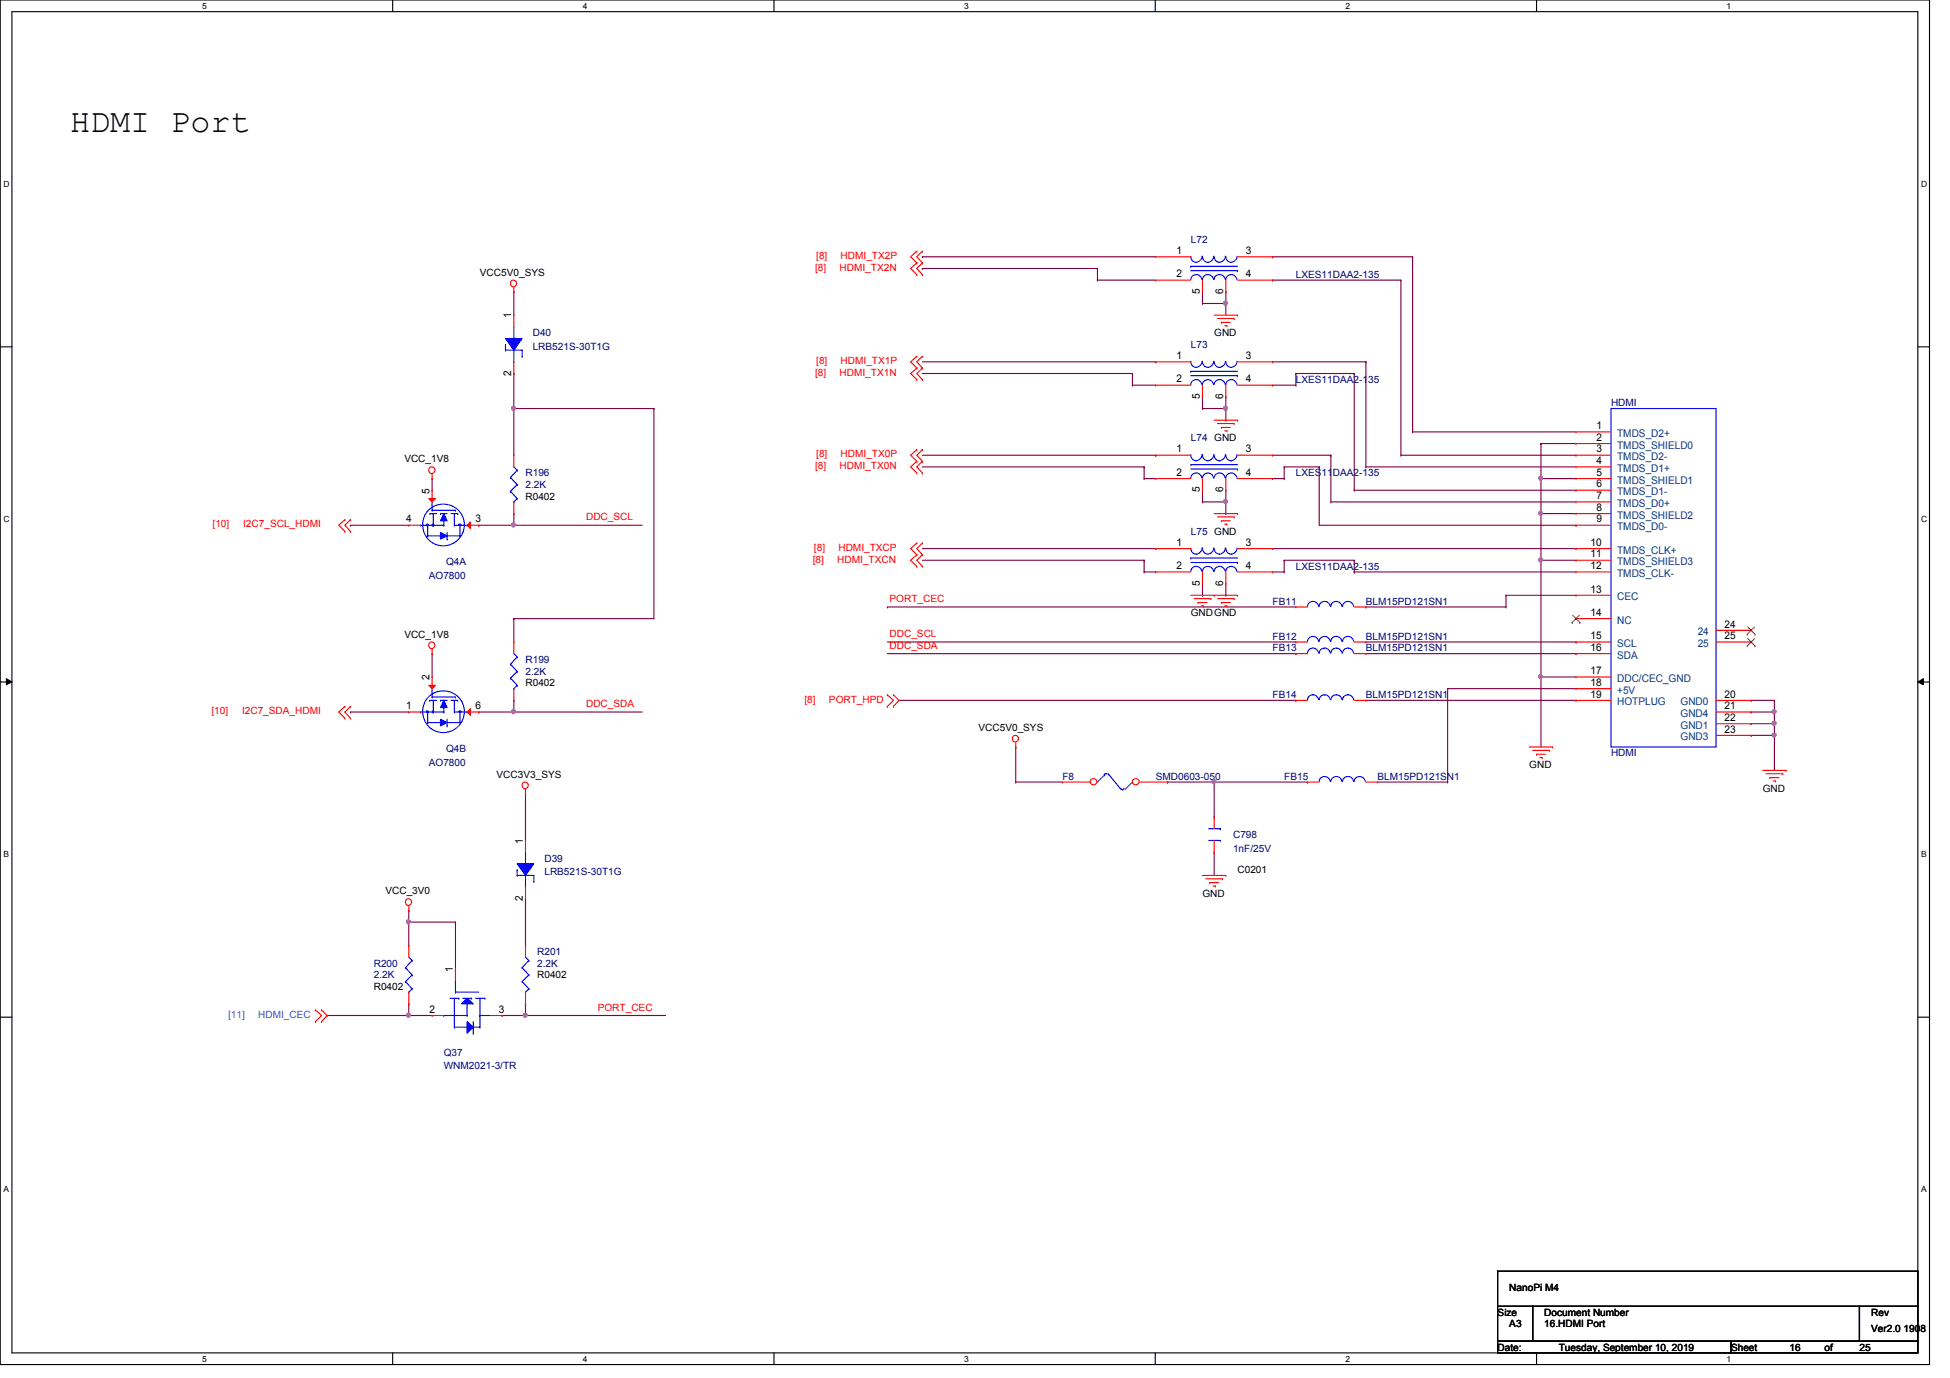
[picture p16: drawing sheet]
<svg xmlns="http://www.w3.org/2000/svg" width="297mm" height="210mm" viewBox="0 0 297 210" stroke-linecap="round" stroke-linejoin="round" font-family="sans-serif">
<defs><g id="words">
<text font-size="5.1" x="10.7" y="20.2">HDMI Port</text>
<g font-size="1.6">
<text x="179.2" y="38.7">1</text>
<text x="189.8" y="38.7">3</text>
<text x="179.2" y="42.2">2</text>
<text x="182.7" y="44.8" transform="rotate(-90 182.7 44.8)">5</text>
<text x="186.3" y="44.8" transform="rotate(-90 186.3 44.8)">6</text>
<text x="189.8" y="42.2">4</text>
<text x="77.8" y="48.5" transform="rotate(-90 77.8 48.5)">1</text>
<text x="77.8" y="57.2" transform="rotate(-90 77.8 57.2)">2</text>
<text x="179.2" y="54.7">1</text>
<text x="179.2" y="58.3">2</text>
<text x="189.8" y="54.7">3</text>
<text x="189.8" y="58.3">4</text>
<text x="182.7" y="60.8" transform="rotate(-90 182.7 60.8)">5</text>
<text x="186.3" y="60.8" transform="rotate(-90 186.3 60.8)">6</text>
<text x="243.2" y="65.4">1</text>
<text x="179.2" y="68.9">1</text>
<text x="189.8" y="68.9">3</text>
<text x="243.2" y="67.1">2</text>
<text x="243.2" y="68.9">3</text>
<text x="243.2" y="70.7">4</text>
<text x="65.4" y="75.2" transform="rotate(-90 65.4 75.2)">5</text>
<text x="179.2" y="72.5">2</text>
<text x="182.7" y="75" transform="rotate(-90 182.7 75)">5</text>
<text x="186.3" y="75" transform="rotate(-90 186.3 75)">6</text>
<text x="189.8" y="72.5">4</text>
<text x="243.2" y="72.5">5</text>
<text x="243.2" y="74.3">6</text>
<text x="243.2" y="76">7</text>
<text x="243.2" y="77.8">8</text>
<text x="61.8" y="79.6">4</text>
<text x="72.4" y="79.6">3</text>
<text x="179.2" y="83.1">1</text>
<text x="189.8" y="83.1">3</text>
<text x="242.3" y="83.1">10</text>
<text x="243.2" y="79.6">9</text>
<text x="179.2" y="86.7">2</text>
<text x="182.7" y="89.2" transform="rotate(-90 182.7 89.2)">5</text>
<text x="186.3" y="89.2" transform="rotate(-90 186.3 89.2)">6</text>
<text x="189.8" y="86.7">4</text>
<text x="242.3" y="84.9">11</text>
<text x="242.3" y="86.7">12</text>
<text x="242.3" y="90.3">13</text>
<text x="242.3" y="93.8">14</text>
<text x="262.7" y="95.6">24</text>
<text x="242.3" y="99.1">16</text>
<text x="242.3" y="97.4">15</text>
<text x="262.7" y="97.4">25</text>
<text x="65.4" y="103.6" transform="rotate(-90 65.4 103.6)">2</text>
<text x="242.3" y="106.3">19</text>
<text x="242.3" y="104.5">18</text>
<text x="242.3" y="102.7">17</text>
<text x="262.7" y="106.3">20</text>
<text x="61.8" y="108">1</text>
<text x="72.4" y="108">6</text>
<text x="262.7" y="108">21</text>
<text x="262.7" y="111.6">23</text>
<text x="262.7" y="109.8">22</text>
<text x="79.6" y="128.5" transform="rotate(-90 79.6 128.5)">1</text>
<text x="79.6" y="137.2" transform="rotate(-90 79.6 137.2)">2</text>
<text x="69" y="148.1" transform="rotate(-90 69 148.1)">1</text>
<text x="65.4" y="154.3">2</text>
<text x="76" y="154.3">3</text>
</g>
<g font-size="1.6" fill="#004080">
<text x="246.3" y="66.5">TMDS_D2+</text>
<text x="246.3" y="68.3">TMDS_SHIELD0</text>
<text x="246.3" y="70.1">TMDS_D2-</text>
<text x="246.3" y="71.9">TMDS_D1+</text>
<text x="246.3" y="73.7">TMDS_SHIELD1</text>
<text x="246.3" y="75.4">TMDS_D1-</text>
<text x="246.3" y="77.2">TMDS_D0+</text>
<text x="246.3" y="79">TMDS_SHIELD2</text>
<text x="246.3" y="80.8">TMDS_D0-</text>
<text x="246.3" y="84.3">TMDS_CLK+</text>
<text x="246.3" y="86.1">TMDS_SHIELD3</text>
<text x="246.3" y="87.9">TMDS_CLK-</text>
<text x="246.3" y="91.4">CEC</text>
<text x="246.3" y="95">NC</text>
<text x="246.3" y="100.3">SDA</text>
<text x="246.3" y="98.6">SCL</text>
<text x="258.6" y="96.8">24</text>
<text x="258.6" y="98.6">25</text>
<text x="246.3" y="107.4">HOTPLUG</text>
<text x="246.3" y="105.7">+5V</text>
<text x="246.3" y="103.9">DDC/CEC_GND</text>
<text x="256" y="107.4">GND0</text>
<text x="256" y="109.2">GND4</text>
<text x="256" y="112.8">GND3</text>
<text x="256" y="111">GND1</text>
</g>
<g font-size="1.5">
<text x="73.1" y="42">VCC5V0_SYS</text>
<text x="185" y="51.2">GND</text>
<text x="61.6" y="70.4">VCC_1V8</text>
<text x="80" y="76.1">R0402</text>
<text x="181.4" y="93.9">GNDGND</text>
<text x="61.6" y="97.1">VCC_1V8</text>
<text x="80" y="104.6">R0402</text>
<text x="149.1" y="111.3">VCC5V0_SYS</text>
<text x="75.6" y="118.4">VCC3V3_SYS</text>
<text x="233" y="117">GND</text>
<text x="268.5" y="120.6">GND</text>
<text x="58.7" y="136.2">VCC_3V0</text>
<text x="183.2" y="136.6">GND</text>
<text x="188.5" y="133">C0201</text>
<text x="81.8" y="149">R0402</text>
<text x="56.9" y="150.8">R0402</text>
<text x="229.9" y="196.7">NanoPi M4</text>
<text x="228.1" y="200.4">Size</text>
<text x="229.9" y="202.2">A3</text>
<text x="235.2" y="200.4">Document Number</text>
<text x="235.2" y="202.2">16.HDMI Port</text>
<text x="285" y="202.9">Ver2.0 1908</text>
<text x="285" y="200.4">Rev</text>
<text x="228.1" y="205.7">Date:</text>
<text x="237.4" y="205.7">Tuesday, September 10, 2019</text>
<text x="263.7" y="205.7">Sheet</text>
<text x="272.6" y="205.7">16</text>
<text x="277.9" y="205.7">of</text>
<text x="283.2" y="205.7">25</text>
</g>
<g font-size="1.5" fill="#f00">
<text x="124.2" y="41.2">[8]</text>
<text x="124.3" y="39.5">[8]</text>
<text x="127.9" y="41.2">HDMI_TX2N</text>
<text x="128.1" y="39.5">HDMI_TX2P</text>
<text x="124.2" y="57.2">[8]</text>
<text x="124.3" y="55.5">[8]</text>
<text x="127.9" y="57.2">HDMI_TX1N</text>
<text x="128.1" y="55.5">HDMI_TX1P</text>
<text x="124.2" y="71.5">[8]</text>
<text x="124.3" y="69.7">[8]</text>
<text x="127.9" y="71.5">HDMI_TX0N</text>
<text x="128.1" y="69.7">HDMI_TX0P</text>
<text x="32.4" y="80.3">[10]</text>
<text x="37" y="80.3">I2C7_SCL_HDMI</text>
<text x="89.3" y="79.2">DDC_SCL</text>
<text x="124" y="83.9">[8]</text>
<text x="127.7" y="83.9">HDMI_TXCP</text>
<text x="123.8" y="85.7">[8]</text>
<text x="127.5" y="85.7">HDMI_TXCN</text>
<text x="135.5" y="91.7">PORT_CEC</text>
<text x="135.5" y="97">DDC_SCL</text>
<text x="135.5" y="98.8">DDC_SDA</text>
<text x="89.3" y="107.7">DDC_SDA</text>
<text x="122.6" y="107">[8]</text>
<text x="126.3" y="107">PORT_HPD</text>
<text x="32.2" y="108.8">[10]</text>
<text x="36.9" y="108.8">I2C7_SDA_HDMI</text>
<text x="91.1" y="153.9">PORT_CEC</text>
</g>
<g font-size="1.5" fill="#000080">
<text x="181.4" y="37">L72</text>
<text x="197.4" y="42.3">LXES11DAA2-135</text>
<text x="81.1" y="51.2">D40</text>
<text x="81.1" y="53.3">LRB521S-30T1G</text>
<text x="181.4" y="53">L73</text>
<text x="197.4" y="58.3">LXES11DAA2-135</text>
<text x="245.4" y="61.9">HDMI</text>
<text x="181.4" y="67.2">L74 GND</text>
<text x="80" y="72.6">R196</text>
<text x="80" y="74.3">2.2K</text>
<text x="197.4" y="72.6">LXES11DAA2-135</text>
<text x="181.4" y="81.4">L75 GND</text>
<text x="65.3" y="88.2">AO7800</text>
<text x="67.9" y="86.1">Q4A</text>
<text x="197.4" y="86.8">LXES11DAA2-135</text>
<text x="193.8" y="92.1">FB11</text>
<text x="208.1" y="92.1">BLM15PD121SN1</text>
<text x="80" y="101">R199</text>
<text x="193.8" y="97.5">FB12</text>
<text x="193.8" y="99.2">FB13</text>
<text x="208.1" y="97.5">BLM15PD121SN1</text>
<text x="208.1" y="99.2">BLM15PD121SN1</text>
<text x="80" y="102.8">2.2K</text>
<text x="193.8" y="106.3">FB14</text>
<text x="208.1" y="106.3">BLM15PD121SN1</text>
<text x="65.3" y="116.7">AO7800</text>
<text x="67.9" y="114.6">Q4B</text>
<text x="161.8" y="118.8">F8</text>
<text x="176.1" y="118.8">SMD0603-050</text>
<text x="195.6" y="118.8">FB15</text>
<text x="209.8" y="118.8">BLM15PD121SN1</text>
<text x="245.4" y="115.2">HDMI</text>
<text x="82.9" y="131.2">D39</text>
<text x="187.8" y="127.7">C798</text>
<text x="187.8" y="129.8">1nF/25V</text>
<text x="82.9" y="133.4">LRB521S-30T1G</text>
<text x="56.9" y="147.2">R200</text>
<text x="56.9" y="149">2.2K</text>
<text x="81.8" y="145.5">R201</text>
<text x="81.8" y="147.2">2.2K</text>
<text x="67.6" y="160.8">Q37</text>
<text x="67.6" y="162.9">WNM2021-3/TR</text>
</g>
<g font-size="1.5" fill="#0080ff">
<text x="34.8" y="155">[11]</text>
<text x="39.3" y="155">HDMI_CEC</text>
</g>
<g font-size="1.3">
<text x="30.8" y="1.4">5</text>
<text x="88.8" y="1.4">4</text>
<text x="146.9" y="1.4">3</text>
<text x="204.9" y="1.4">2</text>
<text x="263" y="1.4">1</text>
<text x=".5" y="28.4">D</text>
<text x="292.6" y="28.4">D</text>
<text x=".5" y="79.5">C</text>
<text x="292.6" y="79.5">C</text>
<text x=".5" y="130.6">B</text>
<text x="292.6" y="130.6">B</text>
<text x=".5" y="181.6">A</text>
<text x="292.6" y="181.6">A</text>
<text x="30.8" y="207.5">5</text>
<text x="88.8" y="207.5">4</text>
<text x="146.9" y="207.5">3</text>
<text x="204.9" y="207.5">2</text>
<text x="263" y="207.5">1</text>
</g>
</g></defs>
<path d="M0 0h293.9v207.9h-293.9zM1.8 1.8h290.3v204.3h-290.3z" fill="none" stroke="#000" stroke-width=".17"/>
<g fill="#fff">
<path d="M30.8 .3h.7v1.4h-.7z"/>
<path d="M30.8 206.3h.7v1.5h-.7z"/>
</g>
<path d="M59.8 0v1.8M59.8 206.1v1.8" fill="none" stroke="#000" stroke-width=".17"/>
<g fill="#fff">
<path d="M88.8 .3h.6v1.4h-.6z"/>
<path d="M88.8 206.3h.6v1.5h-.6z"/>
</g>
<path d="M117.9 0v1.8M117.9 206.1v1.8" fill="none" stroke="#000" stroke-width=".17"/>
<g fill="#fff">
<path d="M146.9 .3h.6v1.4h-.6z"/>
<path d="M146.9 206.3h.6v1.5h-.6z"/>
</g>
<path d="M176 0v1.8M176 206.1v1.8" fill="none" stroke="#000" stroke-width=".17"/>
<g fill="#fff">
<path d="M204.9 .3h.7v1.4h-.7z"/>
<path d="M204.9 206.3h.7v1.5h-.7z"/>
</g>
<path d="M234.1 0v1.8M234.1 206.1v1.8" fill="none" stroke="#000" stroke-width=".17"/>
<g fill="#fff">
<path d="M263 .3h.7v1.4h-.7z"/>
<path d="M263 206.3h.7v1.5h-.7z"/>
<path d="M.5 27.3h1v1.4h-1z"/>
<path d="M292.6 27.3h1v1.4h-1z"/>
<path d="M.5 78.3h1v1.5h-1z"/>
<path d="M292.6 78.3h1v1.5h-1z"/>
</g>
<path d="M0 52.8h1.8M292.1 52.8h1.8" fill="none" stroke="#000" stroke-width=".17"/>
<g fill="#fff">
<path d="M.5 129.4h.9v1.4h-.9z"/>
<path d="M292.6 129.4h.9v1.4h-.9z"/>
</g>
<path d="M0 103.9h1.8M292.1 103.9h1.8" fill="none" stroke="#000" stroke-width=".17"/>
<path d="M1 103.4l.8 .5-.8 .4zM292.1 103.9l.9-.5v.9z" fill="#000"/>
<path d="M1 103.4l.8 .5-.8 .4zM292.1 103.9l.9-.5v.9z" fill="none" stroke="#000" stroke-width=".15"/>
<g fill="#fff">
<path d="M.5 180.4h.8v1.5h-.8z"/>
<path d="M292.6 180.4h.8v1.5h-.8z"/>
</g>
<path d="M0 154.9h1.8M292.1 154.9h1.8" fill="none" stroke="#000" stroke-width=".17"/>
<path d="M78.3 78.2h.1M78.3 78.2v1.8M72.9 80h.1M72.9 80h24.9M78.3 80h.1" fill="none" stroke="#800040" stroke-width=".17"/>
<circle cx="78.2" cy="80" r=".31" fill="#f0f"/>
<circle cx="78.2" cy="80" r=".31" fill="none" stroke="#f0f" stroke-width=".17"/>
<path d="M78.3 108.5h.1M78.3 108.5h19.5M62.3 138.7h.1M62.3 138.7v1.8M49.8 154.7h.1M62.3 152.9h.1M62.3 152.9v1.8h-12.5" fill="none" stroke="#800040" stroke-width=".17"/>
<circle cx="62.2" cy="154.6" r=".31" fill="#f0f"/>
<circle cx="62.2" cy="154.6" r=".31" fill="none" stroke="#f0f" stroke-width=".17"/>
<path d="M62.3 154.7h.1M62.3 154.7h3.5M69.4 140.5h.1M69.4 140.5v7.1M76.5 154.7h.1M76.5 154.7h24.9M80 154.7h.1" fill="none" stroke="#800040" stroke-width=".17"/>
<circle cx="80" cy="154.6" r=".31" fill="#f0f"/>
<circle cx="80" cy="154.6" r=".31" fill="none" stroke="#f0f" stroke-width=".17"/>
<path d="M62.3 140.5h.1M62.3 140.5h7.1M62.3 140.5v3.5" fill="none" stroke="#800040" stroke-width=".17"/>
<circle cx="62.2" cy="140.4" r=".31" fill="#f0f"/>
<circle cx="62.2" cy="140.4" r=".31" fill="none" stroke="#f0f" stroke-width=".17"/>
<path d="M72.9 108.5h.1M78.3 106.7h.1M78.3 106.7v1.8h-5.4M80 120.9h.1M80 120.9v7.1M80 152.9h.1M80 152.9v1.8" fill="none" stroke="#800040" stroke-width=".17"/>
<circle cx="78.2" cy="108.4" r=".31" fill="#f0f"/>
<circle cx="78.2" cy="108.4" r=".31" fill="none" stroke="#f0f" stroke-width=".17"/>
<path d="M266.7 106.7h.1M266.7 106.7h3.6M270.3 106.7h.1M270.3 106.7v1.8" fill="none" stroke="#800040" stroke-width=".17"/>
<circle cx="270.2" cy="108.4" r=".31" fill="#f0f"/>
<circle cx="270.2" cy="108.4" r=".31" fill="none" stroke="#f0f" stroke-width=".17"/>
<path d="M234.7 67.6h.1M234.7 72.9h.1M234.7 67.6v10.6M234.7 72.9h5.4M266.7 108.5h.1M266.7 110.2h.1M266.7 112h.1M266.7 108.5h3.6M266.7 110.2h3.6M266.7 112h3.6M270.3 112h.1M270.3 112v5.3" fill="none" stroke="#800040" stroke-width=".17"/>
<circle cx="234.7" cy="72.8" r=".31" fill="#f0f"/>
<circle cx="234.7" cy="72.8" r=".31" fill="none" stroke="#f0f" stroke-width=".17"/>
<path d="M234.7 78.2h.1M234.7 78.2h5.4M234.7 78.2v7.1" fill="none" stroke="#800040" stroke-width=".17"/>
<circle cx="234.7" cy="85.3" r=".31" fill="#f0f"/>
<circle cx="234.7" cy="85.3" r=".31" fill="none" stroke="#f0f" stroke-width=".17"/>
<circle cx="234.7" cy="78.2" r=".31" fill="#f0f"/>
<circle cx="234.7" cy="78.2" r=".31" fill="none" stroke="#f0f" stroke-width=".17"/>
<path d="M234.7 85.3h.1M234.7 85.3h5.4M234.7 103.1h.1M234.7 103.1v10.7" fill="none" stroke="#800040" stroke-width=".17"/>
<circle cx="234.7" cy="103.1" r=".31" fill="#f0f"/>
<circle cx="234.7" cy="103.1" r=".31" fill="none" stroke="#f0f" stroke-width=".17"/>
<g fill="none" stroke="#800040" stroke-width=".17">
<path d="M135.2 97.8h62.2M135.2 99.6h62.2M197.4 97.8h.1M197.4 99.6h.1M234.7 85.3h.1M234.7 85.3v17.8M185 119.1v5.4M234.7 103.1h.1M234.7 103.1h5.4M270.3 108.5h.1M270.3 110.2h.1M270.3 108.5v3.5"/>
<path d="M185 129.8h.1M185 124.5h.1M185 129.8v3.5"/>
</g>
<circle cx="270.2" cy="112" r=".31" fill="#f0f"/>
<circle cx="270.2" cy="112" r=".31" fill="none" stroke="#f0f" stroke-width=".17"/>
<circle cx="270.2" cy="110.2" r=".31" fill="#f0f"/>
<circle cx="270.2" cy="110.2" r=".31" fill="none" stroke="#f0f" stroke-width=".17"/>
<g fill="none" stroke="#800040" stroke-width=".17">
<path d="M140.5 39.1h.1M140.5 39.1h35.6M193.8 39.1h.1M193.8 39.1h21.4M215.2 39.1h.1M215.2 39.1v26.7M78.3 44.4h.1M78.3 44.4v3.6M140.5 40.9h.1M140.5 55.1h35.6M140.5 40.9h26.7M140.5 56.9h32"/>
<path d="M167.2 42.7h.1M167.2 40.9h.1M167.2 42.7h8.9M167.2 40.9v1.8M172.5 56.9h.1M176.1 55.1h.1M183.2 46.2h.1M186.7 44.4h.1M186.7 44.4v1.8h-3.5M193.8 42.7h.1M193.8 42.7h19.6M206.3 56.9h.1"/>
<path d="M206.3 56.9v17.8M208.1 55.1h.1M208.1 55.1v16M213.4 42.7h.1M213.4 42.7v26.6M65.8 72.9h.1M65.8 72.9v1.8M140.5 69.3h35.6M176.1 69.3h.1M202.7 76.5h.1M202.7 69.3h.1M202.7 76.5h37.4"/>
<path d="M202.7 69.3v7.2M206.3 74.7h.1M206.3 74.7h33.8M208.1 71.1h.1M208.1 71.1h32M213.4 69.3h.1M213.4 69.3h26.7M215.2 65.8h.1M215.2 65.8h24.9M234.7 67.6h.1M234.7 67.6h5.4M53.4 80h.1"/>
<path d="M53.4 80h8.9M65.8 99.6h.1M65.8 99.6v3.5M135.2 92.5h.1M135.2 92.5h62.2M140.5 83.6h35.6M140.5 85.3h33.8M174.3 85.3h.1M176.1 83.6h.1M206.3 87.1h.1M206.3 85.3v1.8M206.3 87.1h33.8"/>
<path d="M229.4 92.5h.1M229.4 90.7h.1M229.4 90.7v1.8M229.4 90.7h10.7M53.4 108.5h.1M53.4 108.5h8.9M136.9 106.7h60.5M154.7 113.8h.1M154.7 119.1h.1M154.7 113.8v5.3M154.7 119.1h7.1M177.8 119.1h.1"/>
<path d="M177.8 119.1h7.2M197.4 106.7h.1M220.5 104.9h.1M220.5 104.9h19.6M220.5 104.9v14.2M80 136.9h.1M80 136.9v7.1"/>
</g>
<circle cx="186.7" cy="46.2" r=".31" fill="#f0f"/>
<circle cx="186.7" cy="46.2" r=".31" fill="none" stroke="#f0f" stroke-width=".17"/>
<g fill="none" stroke="#800040" stroke-width=".17">
<path d="M172.5 58.7h.1M172.5 56.9h.1M172.5 58.7h3.6M172.5 56.9v1.8M183.2 44.4h.1M183.2 44.4v1.8M186.7 46.2h.1M186.7 46.2v1.8M193.8 55.1h14.3M193.8 58.7h3.6M197.4 58.7h.1M197.4 56.9h.1"/>
<path d="M197.4 56.9v1.8M197.4 56.9h8.9M206.3 56.9h.1M208.1 55.1h.1M183.2 62.2h.1M183.2 62.2h3.5M186.7 62.2h.1M186.7 60.5v1.7"/>
</g>
<circle cx="186.7" cy="62.2" r=".31" fill="#f0f"/>
<circle cx="186.7" cy="62.2" r=".31" fill="none" stroke="#f0f" stroke-width=".17"/>
<g fill="none" stroke="#800040" stroke-width=".17">
<path d="M140.5 71.1h33.8M174.3 71.1h.1M174.3 72.9h.1M174.3 72.9h1.8M174.3 71.1v1.8M183.2 60.5h.1M183.2 76.5h.1M183.2 60.5v1.7M183.2 76.5h3.5M186.7 64h.1M186.7 76.5h.1M186.7 62.2v1.8"/>
<path d="M186.7 74.7v1.8M193.8 69.3h8.9M193.8 72.9h1.8M195.6 72.9h.1M195.6 71.1h.1M195.6 71.1h5.4M195.6 71.1v1.8M201 71.1h.1M201 71.1v8.9h39.1M202.7 69.3h.1M240.1 80h.1"/>
</g>
<circle cx="186.7" cy="76.4" r=".31" fill="#f0f"/>
<circle cx="186.7" cy="76.4" r=".31" fill="none" stroke="#f0f" stroke-width=".17"/>
<g fill="none" stroke="#800040" stroke-width=".17">
<path d="M183.2 74.7h.1M183.2 74.7v1.8M186.7 78.2h.1M186.7 76.5v1.7M174.3 87.1h.1M174.3 85.3h.1M174.3 87.1h1.8M174.3 85.3v1.8M193.8 83.6h46.3M193.8 87.1h1.8M195.6 87.1h.1M195.6 85.3h.1"/>
<path d="M195.6 85.3v1.8M195.6 85.3h10.7M206.3 85.3h.1M208.1 92.5h.1M208.1 92.5h21.3M208.1 97.8h32M208.1 99.6h32M240.1 83.6h.1M240.1 97.8h.1M240.1 99.6h.1M185 119.1h14.2M199.2 119.1h.1"/>
<path d="M208.1 106.7h32M240.1 106.7h.1"/>
</g>
<circle cx="184.9" cy="119.1" r=".31" fill="#f0f"/>
<circle cx="184.9" cy="119.1" r=".31" fill="none" stroke="#f0f" stroke-width=".17"/>
<path d="M78.3 56.9h.1M78.3 56.9v5.3M78.3 62.2h.1M78.3 62.2h21.3M209.8 119.1h10.7M220.5 119.1h.1" fill="none" stroke="#800040" stroke-width=".17"/>
<circle cx="78.2" cy="62.2" r=".31" fill="#f0f"/>
<circle cx="78.2" cy="62.2" r=".31" fill="none" stroke="#f0f" stroke-width=".17"/>
<path d="M78.3 62.2h.1M78.3 62.2v7.1M99.6 62.2h.1M99.6 62.2v32h-21.3M78.3 94.2h.1M78.3 94.2v3.6M183.2 90.7h.1M183.2 88.9v1.8M186.7 90.7h.1M186.7 88.9v1.8" fill="none" stroke="#800040" stroke-width=".17"/>
<g fill="none" stroke="#f00" stroke-width=".17">
<path d="M139.7 38.3h.1M139.7 38.3l-1 .8 1 .9M140.5 38.3h.1M140.5 38.3l-.8 .8 .8 .9M78.3 44.4h.1M78.3 43.8v.6M139.7 56h.1M139.7 54.3h.1M139.7 57.8h.1M139.7 40h.1M139.7 41.8h.1M139.7 54.3l-1 .8 1 .9"/>
<path d="M139.7 56l-1 .9 1 .9M139.7 40l-1 .9 1 .9M140.5 56h.1M140.5 54.3h.1M140.5 57.8h.1M140.5 40h.1M140.5 41.8h.1M140.5 54.3l-.8 .8 .8 .9M140.5 56l-.8 .9 .8 .9M140.5 40l-.8 .9 .8 .9M185 48h3.5M185.5 48.5h2.5"/>
<path d="M186.1 49.1h.1M186.1 49.1h1.3M186.6 49.6h.3M186.9 49.6h.1M188 48.5h.1M188.5 48h.1M52.5 79.2h.1M52.5 79.2l-.9 .8 .9 .9M53.4 79.2h.1M53.4 79.2l-.9 .8 .9 .9M65.8 72.9h.1M65.8 72.2v.7"/>
<path d="M139.7 72.1h.1M139.7 70.3h.1M139.7 68.5h.1M139.7 70.3l-1 .8 1 1M139.7 68.5l-1 .8 1 1M140.5 72.1h.1M140.5 70.3h.1M140.5 68.5h.1M140.5 70.3l-.8 .8 .8 1M140.5 68.5l-.8 .8 .8 1M185 64h3.5M185 78.2h3.5"/>
<path d="M185.5 64.5h2.5M185.5 78.7h2.5M186.1 65.1h.1M186.1 79.3h.1M186.1 65.1h1.3M186.1 79.3h1.3M186.6 65.6h.3M186.6 79.8h.3M186.9 65.6h.1M186.9 79.8h.1M188 64.5h.1M188 78.7h.1"/>
<path d="M188.5 64h.1M188.5 78.2h.1M52.5 80.9h.1M53.4 80.9h.1M65.8 99.6h.1M65.8 98.9v.7M139.7 84.5h.1M139.7 82.7h.1M139.7 86.3h.1M139.7 82.7l-1 .9 1 .9M139.7 84.5l-1 .8 1 1M140.5 84.5h.1"/>
<path d="M140.5 82.7h.1M140.5 86.3h.1M140.5 82.7l-.8 .9 .8 .9M140.5 84.5l-.8 .8 .8 1M181.4 90.7h7.1M181.9 91.2h2.5M182.5 91.8h.1M182.5 91.8h1.4M183 92.3h.3M183.3 92.3h.1M184.4 91.2h.1M185 90.7h.1"/>
<path d="M185.5 91.2h2.5M186.1 91.8h.1M186.1 91.8h1.3M186.6 92.3h.3M186.9 92.3h.1M188 91.2h.1M188.5 90.7h.1M52.5 109.4h.1M52.5 107.6h.1M52.5 107.6l-.9 .9 .9 .9M53.4 109.4h.1M53.4 107.6h.1"/>
<path d="M53.4 107.6l-.9 .9 .9 .9M135.2 107.6h.1M135.2 105.8h.1M135.2 105.8l.9 .9-.9 .9M136.1 105.8h.1M136.1 107.6h.1M136.1 105.8l.8 .9-.8 .9M154.7 113.8h.1M154.7 113.1v.7M233 113.8h3.5M233.5 114.3h2.5M234.1 114.9h.1"/>
<path d="M234.1 114.9h1.3M234.6 115.4h.3M234.9 115.4h.1M236 114.3h.1M236.5 113.8h.1M268.5 117.3h3.6M269 117.9h2.6M269.6 118.4h.1M269.6 118.4h1.4M270.1 119h.4M270.5 119h.1M271.6 117.9h.1"/>
<path d="M272.1 117.3h.1M62.3 138.7h.1M62.3 138v.7M80 120.9h.1M80 120.2v.7M183.2 133.3h3.5M183.7 133.9h2.5M184.3 134.5h.1M184.3 134.5h1.3M184.8 135h.3M185.1 135h.1M186.2 133.9h.1"/>
<path d="M186.7 133.3h.1M48 155.6h.1M48 153.8h.1M48 153.8l1 .9-1 .9M49 153.8h.1M49 155.6h.1M49 153.8l.8 .9-.8 .9"/>
<circle cx="78.2" cy="43.2" r=".5"/>
<circle cx="65.7" cy="71.6" r=".5"/>
<circle cx="65.7" cy="98.3" r=".5"/>
<circle cx="80" cy="119.6" r=".5"/>
<circle cx="154.6" cy="112.5" r=".5"/>
<circle cx="62.2" cy="137.4" r=".5"/>
</g>
<path d="M228.1 199h5.4v5.3h-5.4zM228.1 193.6h.1M228.1 193.6v5.4M228.1 193.6h64M233.5 199h49.7v5.3h-49.7zM283.2 199h8.9v5.3h-8.9zM292.1 193.6h.1M292.1 199h.1M292.1 193.6v5.4M228.1 204.3h35.6v1.8h-35.6zM263.7 204.3h28.4v1.8h-28.4z" fill="none" stroke="#000" stroke-width=".17"/>
<path d="M78.8 133.3h.1M78.8 133.3h2.5M80 131.6h.1M80 135.1h.1M80 129.8v1.8M80 133.3v1.8" fill="none" stroke="#00f" stroke-width=".17"/>
<path d="M78.8 131.6h2.5l-1.3 1.7z" fill-rule="evenodd" fill="#00f"/>
<g fill="none" stroke="#00f" stroke-width=".17">
<path d="M199.2 97.7a.85 .85 0 0 1 .8-.8 .85 .85 0 0 1 .9 .8M201 97.7a.85 .85 0 0 1 .8-.8 .85 .85 0 0 1 .8 .8M202.7 97.7a.85 .85 0 0 1 .9-.8 .85 .85 0 0 1 .8 .8M204.5 97.7a.85 .85 0 0 1 .9-.8 .85 .85 0 0 1 .8 .8M64 108.5h.1M64 108.5h3.6M65.1 110.1h.1M65.1 108.5h.1M65.1 110.1h5M65.1 108.5v1.6M65.5 106.7h.1M65.5 106.7h1"/>
<path d="M65.8 106.2h.1M65.8 104.9v1.3M65.8 106.2h3.6M66 108.5h.1M66 106.7v1.8M67.1 106.7h.1M67.1 106.7h1M67.6 108.5h.1M67.6 106.7v1.8M68.1 110.6h.1M68.1 109.6v1M68.7 106.7h1"/>
<path d="M69.2 108.5h.1M69.2 106.7v1.8M69.2 108.5h2M69.4 106.2h.1M69.7 106.7h.1M70.1 110.1h.1M70.1 108.5v1.6M71.2 108.5h.1M78.8 131.6h2.5l-1.3 1.7zM78.8 132.5h.1M78.8 132.5v.8M81.3 134.3h.1"/>
<path d="M81.3 133.3v1M61.8 147.4h.1M61.8 149.5h.1M61.8 147.4l1 1.1M61.8 149.5l1 1.1M62.3 151.1h.1M62.3 145.8l.5 .5M62.8 146.3h.1M62.8 148.5h.1M62.8 150.6h.1M62.8 146.3l-1 1.1M62.8 148.5l-1 1"/>
<path d="M62.8 150.6l-.5 .5M79.5 147.4h.1M79.5 149.5h.1M79.5 147.4l1.1 1.1M79.5 149.5l1.1 1.1M80 151.1h.1M80 145.8l.6 .5M80.6 146.3h.1M80.6 148.5h.1M80.6 150.6h.1M80.6 146.3l-1.1 1.1M80.6 148.5l-1.1 1"/>
<path d="M80.6 150.6l-.6 .5"/>
<circle cx="67.5" cy="108.4" r="3.2"/>
</g>
<g fill="none" stroke="#f00" stroke-width=".17">
<path d="M197.4 97.8h.1M197.4 97.8h1.8M206.3 97.8h1.8M208.1 97.8h.1M80 128h.1M80 136.9h.1M80 128v1.8M80 135.1v1.8M62.3 144h.1M62.3 152.9h.1M62.3 144v1.8M62.3 151.1v1.8"/>
<path d="M80 144h.1M80 152.9h.1M80 144v1.8M80 151.1v1.8"/>
</g>
<path d="M69.9 108.3h.3v.2h-.3z" fill-rule="evenodd" fill="#00f"/>
<path d="M69.9 108.3h.3v.2h-.3z" fill="none" stroke="#00f" stroke-width=".17"/>
<path d="M65.8 108.3h.2v.2h-.2z" fill-rule="evenodd" fill="#00f"/>
<path d="M65.8 108.3h.2v.2h-.2z" fill="none" stroke="#00f" stroke-width=".17"/>
<path d="M65 108.3h.2v.2h-.2z" fill-rule="evenodd" fill="#00f"/>
<path d="M65 108.3h.2v.2h-.2z" fill="none" stroke="#00f" stroke-width=".17"/>
<path d="M67.1 109.6l1 .5-1 .5z" fill-rule="evenodd" fill="#00f"/>
<path d="M67.1 109.6l1 .5-1 .5z" fill="none" stroke="#00f" stroke-width=".17"/>
<path d="M67.6 106.7l.5 1.1h-1z" fill-rule="evenodd" fill="#00f"/>
<path d="M67.6 106.7l.5 1.1h-1z" fill="none" stroke="#00f" stroke-width=".17"/>
<path d="M65.3 104.4h1l-.5 .5z" fill="#f00"/>
<path d="M65.3 104.4h1l-.5 .5zM65.8 103.1h.1M65.8 103.1v1.8" fill="none" stroke="#f00" stroke-width=".17"/>
<path d="M71.2 108.5l.5-.6v1.1z" fill="#f00"/>
<g fill="none" stroke="#f00" stroke-width=".17">
<path d="M176.1 69.3h.1M176.1 72.9h.1M176.1 69.3h5.3M176.1 72.9h5.3M183.2 74.7h.1M183.2 72.9v1.8M186.7 74.7h.1M186.7 72.9v1.8M188.5 69.3h5.3M188.5 72.9h5.3M193.8 69.3h.1M193.8 72.9h.1"/>
<path d="M197.4 99.6h.1M197.4 99.6h1.8M206.3 99.6h1.8M208.1 99.6h.1M62.3 108.5h.1M62.3 108.5h1.7M71.2 108.5l.5-.6v1.1zM71.2 108.5h1.7M72.9 108.5h.1M185 129.8h.1M185 124.5h.1M185 124.5v1.7"/>
<path d="M185 128v1.8"/>
</g>
<g fill="none" stroke="#00f" stroke-width=".17">
<path d="M181.4 72.8a.85 .85 0 0 1 .8-.7 .85 .85 0 0 1 .9 .7M181.4 69.3a.85 .85 0 0 0 .8 .9 .85 .85 0 0 0 .9-.9M181.4 70.8h.1M181.4 71.5h7.1M181.4 70.8h7.1M183.2 72.8a.85 .85 0 0 1 .8-.7 .85 .85 0 0 1 .9 .7M183.2 69.3a.85 .85 0 0 0 .8 .9 .85 .85 0 0 0 .9-.9M185 72.8a.85 .85 0 0 1 .8-.7 .85 .85 0 0 1 .8 .7M185 69.3a.85 .85 0 0 0 .8 .9 .85 .85 0 0 0 .8-.9M186.7 72.8a.85 .85 0 0 1 .9-.7 .85 .85 0 0 1 .8 .7M186.7 69.3a.85 .85 0 0 0 .9 .9 .85 .85 0 0 0 .8-.9M188.5 71.5h.1"/>
<path d="M199.2 99.5a.85 .85 0 0 1 .8-.8 .85 .85 0 0 1 .9 .8M201 99.5a.85 .85 0 0 1 .8-.8 .85 .85 0 0 1 .8 .8M202.7 99.5a.85 .85 0 0 1 .9-.8 .85 .85 0 0 1 .8 .8M204.5 99.5a.85 .85 0 0 1 .9-.8 .85 .85 0 0 1 .8 .8M184.1 128h1.8M184.1 126.2h1.8M185.9 128h.1M185.9 126.2h.1"/>
</g>
<path d="M70.3 152.9l.9-.8 .9 .8z" fill="#00f"/>
<path d="M70.3 152.9l.9-.8 .9 .8z" fill="none" stroke="#00f" stroke-width=".17"/>
<path d="M71.2 155.6l.9 .9-.9 .9z" fill="#00f"/>
<g fill="none" stroke="#00f" stroke-width=".17">
<path d="M199.2 92.4a.85 .85 0 0 1 .8-.8 .85 .85 0 0 1 .9 .8M201 92.4a.85 .85 0 0 1 .8-.8 .85 .85 0 0 1 .8 .8M202.7 92.4a.85 .85 0 0 1 .9-.8 .85 .85 0 0 1 .8 .8M204.5 92.4a.85 .85 0 0 1 .9-.8 .85 .85 0 0 1 .8 .8M168.2 117.9h.3h.4M168.3 118h.1M168.3 118l-1.1 1.1M168.9 118h.1M168.9 118l1.8 2.2M172.5 119.1h.1M172.5 119.1l-1.1 1.1M170.7 120.1l.3 .2 .2-.2"/>
<path d="M67.6 154.7h.1M67.6 154.7h3.6M68.5 152.1h1.4M69.2 156.5h.1M69.2 152.1v4.4M69.2 156.5h2M69.4 151.1h.1M69.4 149.4h.1M69.4 151.1h3.5M69.4 149.4v1.7M69.9 152.1h.1M70.5 152.1h1.3"/>
<path d="M71.2 155.6l.9 .9-.9 .9zM71.2 156.5h.1M71.2 154.7h.1M71.2 152.9v1.8M71.8 152.1h.1M72.1 157.4h.1M72.1 155.6v1.8M72.1 156.5h1M72.4 152.1h1.5M73.1 156.5h.1M73.1 152.1h.1M73.1 154.7h.1"/>
<path d="M73.1 152.1v4.4M73.1 154.7h1.6M73.9 152.1h.1"/>
</g>
<path d="M197.4 92.5h.1M197.4 92.5h1.8M206.3 92.5h1.8M208.1 92.5h.1M65.8 154.7h.1M65.8 154.7h1.8M69.4 147.6h.1M69.4 147.6v1.8M74.7 154.7h1.8M76.5 154.7h.1" fill="none" stroke="#f00" stroke-width=".17"/>
<circle cx="166.6" cy="119.1" r=".5" fill="#fff"/>
<g fill="none" stroke="#f00" stroke-width=".17">
<path d="M161.8 119.1h.1M161.8 119.1h4.3"/>
<circle cx="166.6" cy="119.1" r=".5"/>
</g>
<circle cx="173" cy="119.1" r=".5" fill="#fff"/>
<g fill="none" stroke="#f00" stroke-width=".17">
<path d="M176.1 39.1h.1M176.1 39.1h5.3M188.5 39.1h5.3M193.8 39.1h.1M176.1 55.1h.1M176.1 58.7h.1M176.1 42.7h.1M176.1 55.1h5.3M176.1 58.7h5.3M176.1 42.7h5.3M183.2 44.4h.1M183.2 42.7v1.7"/>
<path d="M183.2 58.7v1.8M186.7 44.4h.1M186.7 42.7v1.7M186.7 58.7v1.8M188.5 55.1h5.3M188.5 58.7h5.3M188.5 42.7h5.3M193.8 55.1h.1M193.8 58.7h.1M193.8 42.7h.1M183.2 60.5h.1M186.7 60.5h.1"/>
<path d="M240.1 65.8h.1M240.1 67.6h.1M240.1 69.3h.1M240.1 71.1h.1M240.1 72.9h.1M240.1 74.7h.1M240.1 76.5h.1M240.1 78.2h.1M240.1 65.8h5.3M240.1 67.6h5.3M240.1 69.3h5.3M240.1 71.1h5.3"/>
<path d="M240.1 72.9h5.3M240.1 74.7h5.3M240.1 76.5h5.3M240.1 78.2h5.3M78.3 97.8h.1M78.3 97.8v1.8M240.1 99.6h.1M240.1 97.8h.1M240.1 83.6h.1M240.1 80h.1M240.1 85.3h.1M240.1 90.7h.1"/>
<path d="M240.1 94.2h.1M240.1 87.1h.1M240.1 99.6h5.3M240.1 97.8h5.3M240.1 83.6h5.3M240.1 80h5.3M240.1 85.3h5.3M240.1 90.7h5.3M240.1 94.2h5.3M240.1 87.1h5.3M261.4 97.8h5.3M261.4 96h5.3"/>
<path d="M266.7 96h.1M266.7 97.8h.1M78.3 106.7h.1M78.3 104.9v1.8M173.6 119.1h4.2M177.8 119.1h.1M197.4 106.7h.1M197.4 106.7h1.8M199.2 119.1h.1M199.2 119.1h1.8M206.3 106.7h1.8M208.1 106.7h.1"/>
<path d="M208.1 119.1h1.7M209.8 119.1h.1M240.1 106.7h.1M240.1 104.9h.1M240.1 103.1h.1M240.1 106.7h5.3M240.1 104.9h5.3M240.1 103.1h5.3M261.4 106.7h5.3M261.4 108.5h5.3M261.4 112h5.3M261.4 110.2h5.3"/>
<path d="M266.7 106.7h.1M266.7 108.5h.1M266.7 112h.1M266.7 110.2h.1"/>
<circle cx="173" cy="119.1" r=".5"/>
</g>
<g fill="none" stroke="#00f" stroke-width=".17">
<path d="M181.4 39a.85 .85 0 0 0 .8 1 .85 .85 0 0 0 .9-1M183.2 39a.85 .85 0 0 0 .8 1 .85 .85 0 0 0 .9-1M185 39a.85 .85 0 0 0 .8 1 .85 .85 0 0 0 .8-1M186.7 39a.85 .85 0 0 0 .9 1 .85 .85 0 0 0 .8-1M181.4 58.6a.85 .85 0 0 1 .8-.8 .85 .85 0 0 1 .9 .8M181.4 55a.85 .85 0 0 0 .8 1 .85 .85 0 0 0 .9-1M181.4 56.6h.1M181.4 42.6a.85 .85 0 0 1 .8-.8 .85 .85 0 0 1 .9 .8M181.4 40.6h.1M181.4 57.2h7.1M181.4 56.6h7.1M181.4 41.2h7.1"/>
<path d="M181.4 40.6h7.1M183.2 58.6a.85 .85 0 0 1 .8-.8 .85 .85 0 0 1 .9 .8M183.2 55a.85 .85 0 0 0 .8 1 .85 .85 0 0 0 .9-1M183.2 42.6a.85 .85 0 0 1 .8-.8 .85 .85 0 0 1 .9 .8M185 58.6a.85 .85 0 0 1 .8-.8 .85 .85 0 0 1 .8 .8M185 55a.85 .85 0 0 0 .8 1 .85 .85 0 0 0 .8-1M185 42.6a.85 .85 0 0 1 .8-.8 .85 .85 0 0 1 .8 .8M186.7 58.6a.85 .85 0 0 1 .9-.8 .85 .85 0 0 1 .8 .8M186.7 55a.85 .85 0 0 0 .9 1 .85 .85 0 0 0 .8-1M186.7 42.6a.85 .85 0 0 1 .9-.8 .85 .85 0 0 1 .8 .8M188.5 57.2h.1M188.5 41.2h.1"/>
<path d="M65.5 78.2h.1M65.5 78.2h1M65.8 77.7h.1M65.8 76.5v1.2M65.8 77.7h3.6M66 78.2v1.8M67.1 78.2h.1M67.1 78.2h1M67.6 78.2v1.8M68.7 78.2h1M69.2 78.2v1.8M69.4 77.7h.1"/>
<path d="M69.7 78.2h.1M245.4 62.2h16v51.6h-16zM64 80h.1M64 80h3.6M65.1 81.6h.1M65.1 80h.1M65.1 81.6h5M65.1 80v1.6M66 80h.1M67.6 80h.1M68.1 82.1h.1M68.1 81.1v1"/>
<path d="M69.2 80h.1M69.2 80h2M70.1 81.6h.1M70.1 80v1.6M71.2 80h.1M78.3 99.6l.5 .5M77.8 101.2h.1M77.8 103.3h.1M77.8 101.2l1 1.1M77.8 103.3l1 1.1M78.3 104.9h.1M78.8 100.1h.1"/>
<path d="M78.8 102.3h.1M78.8 104.4h.1M78.8 100.1l-1 1.1M78.8 102.3l-1 1M78.8 104.4l-.5 .5M199.2 106.6a.85 .85 0 0 1 .8-.8 .85 .85 0 0 1 .9 .8M201 119a.85 .85 0 0 1 .8-.7 .85 .85 0 0 1 .8 .7M201 106.6a.85 .85 0 0 1 .8-.8 .85 .85 0 0 1 .8 .8M202.7 119a.85 .85 0 0 1 .9-.7 .85 .85 0 0 1 .8 .7M202.7 106.6a.85 .85 0 0 1 .9-.8 .85 .85 0 0 1 .8 .8M204.5 119a.85 .85 0 0 1 .9-.7 .85 .85 0 0 1 .8 .7M204.5 106.6a.85 .85 0 0 1 .9-.8 .85 .85 0 0 1 .8 .8"/>
<path d="M206.3 119a.85 .85 0 0 1 .8-.7 .85 .85 0 0 1 .9 .7"/>
<circle cx="67.5" cy="80" r="3.2"/>
</g>
<path d="M239.5 94.8h.1M239.6 93.7l1.1 1.1M240.6 93.7l-1.1 1.1M240.7 94.8h.1M266.1 96.6h.1M266.1 98.4h.1M266.2 95.5l1.1 1.1M266.2 97.3l1.1 1.1M267.2 95.5l-1.1 1.1M267.2 97.3l-1.1 1.1M267.3 96.6h.1M267.3 98.4h.1" fill="none" stroke="#804000" stroke-width=".15"/>
<path d="M69.9 79.9h.3v.1h-.3z" fill-rule="evenodd" fill="#00f"/>
<path d="M69.9 79.9h.3v.1h-.3z" fill="none" stroke="#00f" stroke-width=".17"/>
<path d="M65.8 79.9h.2v.1h-.2z" fill-rule="evenodd" fill="#00f"/>
<path d="M65.8 79.9h.2v.1h-.2z" fill="none" stroke="#00f" stroke-width=".17"/>
<path d="M65 79.9h.2v.1h-.2z" fill-rule="evenodd" fill="#00f"/>
<path d="M65 79.9h.2v.1h-.2z" fill="none" stroke="#00f" stroke-width=".17"/>
<path d="M67.1 81.1l1 .5-1 .5z" fill-rule="evenodd" fill="#00f"/>
<path d="M67.1 81.1l1 .5-1 .5z" fill="none" stroke="#00f" stroke-width=".17"/>
<path d="M67.6 78.2l.5 1.1h-1z" fill-rule="evenodd" fill="#00f"/>
<path d="M67.6 78.2l.5 1.1h-1z" fill="none" stroke="#00f" stroke-width=".17"/>
<path d="M65.3 75.9h1l-.5 .6z" fill="#f00"/>
<path d="M65.3 75.9h1l-.5 .6zM65.8 74.7h.1M65.8 74.7v1.8" fill="none" stroke="#f00" stroke-width=".17"/>
<path d="M71.7 79.5v1l-.5-.5z" fill="#f00"/>
<path d="M71.7 79.5v1l-.5-.5zM62.3 80h.1M62.3 80h1.7M71.2 80h1.7M72.9 80h.1" fill="none" stroke="#f00" stroke-width=".17"/>
<path d="M77 53.3h.1M77 53.3h2.5M78.3 51.6h.1M78.3 55.1h.1M78.3 49.8v1.8M78.3 53.3v1.8" fill="none" stroke="#00f" stroke-width=".17"/>
<path d="M77 51.6h2.5l-1.2 1.7z" fill-rule="evenodd" fill="#00f"/>
<g fill="none" stroke="#00f" stroke-width=".17">
<path d="M77 51.6h2.5l-1.2 1.7zM77 52.5h.1M77 52.5v.8M79.5 54.3h.1M79.5 53.3v1M77.8 72.7h.1M77.8 74.8h.1M77.8 72.7l1 1.1M77.8 74.8l1 1.1M78.3 76.5h.1M78.3 71.1l.5 .5M78.8 71.6h.1"/>
<path d="M78.8 73.8h.1M78.8 75.9h.1M78.8 71.6l-1 1.1M78.8 73.8l-1 1M78.8 75.9l-.5 .6M181.4 87a.85 .85 0 0 1 .8-.7 .85 .85 0 0 1 .9 .7M181.4 83.5a.85 .85 0 0 0 .8 .9 .85 .85 0 0 0 .9-.9M181.4 85h.1M181.4 85.7h7.1M181.4 85h7.1M183.2 87a.85 .85 0 0 1 .8-.7 .85 .85 0 0 1 .9 .7M183.2 83.5a.85 .85 0 0 0 .8 .9 .85 .85 0 0 0 .9-.9"/>
<path d="M185 87a.85 .85 0 0 1 .8-.7 .85 .85 0 0 1 .8 .7M185 83.5a.85 .85 0 0 0 .8 .9 .85 .85 0 0 0 .8-.9M186.7 87a.85 .85 0 0 1 .9-.7 .85 .85 0 0 1 .8 .7M186.7 83.5a.85 .85 0 0 0 .9 .9 .85 .85 0 0 0 .8-.9M188.5 85.7h.1"/>
</g>
<g fill="none" stroke="#f00" stroke-width=".17">
<path d="M78.3 48h.1M78.3 56.9h.1M78.3 48v1.8M78.3 55.1v1.8M78.3 69.3h.1M78.3 78.2h.1M78.3 69.3v1.8M78.3 76.5v1.7M176.1 83.6h.1M176.1 87.1h.1M176.1 83.6h5.3M176.1 87.1h5.3"/>
<path d="M183.2 88.9h.1M183.2 87.1v1.8M186.7 88.9h.1M186.7 87.1v1.8M188.5 83.6h5.3M188.5 87.1h5.3M193.8 83.6h.1M193.8 87.1h.1"/>
</g>
<circle cx="78.2" cy="80" r=".31" fill="#f0f"/>
<circle cx="78.2" cy="80" r=".31" fill="none" stroke="#f0f" stroke-width=".17"/>
<circle cx="62.2" cy="154.6" r=".31" fill="#f0f"/>
<circle cx="62.2" cy="154.6" r=".31" fill="none" stroke="#f0f" stroke-width=".17"/>
<circle cx="80" cy="154.6" r=".31" fill="#f0f"/>
<circle cx="80" cy="154.6" r=".31" fill="none" stroke="#f0f" stroke-width=".17"/>
<circle cx="62.2" cy="140.4" r=".31" fill="#f0f"/>
<circle cx="62.2" cy="140.4" r=".31" fill="none" stroke="#f0f" stroke-width=".17"/>
<circle cx="78.2" cy="108.4" r=".31" fill="#f0f"/>
<circle cx="78.2" cy="108.4" r=".31" fill="none" stroke="#f0f" stroke-width=".17"/>
<circle cx="270.2" cy="108.4" r=".31" fill="#f0f"/>
<circle cx="270.2" cy="108.4" r=".31" fill="none" stroke="#f0f" stroke-width=".17"/>
<circle cx="234.7" cy="72.8" r=".31" fill="#f0f"/>
<circle cx="234.7" cy="72.8" r=".31" fill="none" stroke="#f0f" stroke-width=".17"/>
<circle cx="234.7" cy="85.3" r=".31" fill="#f0f"/>
<circle cx="234.7" cy="85.3" r=".31" fill="none" stroke="#f0f" stroke-width=".17"/>
<circle cx="234.7" cy="78.2" r=".31" fill="#f0f"/>
<circle cx="234.7" cy="78.2" r=".31" fill="none" stroke="#f0f" stroke-width=".17"/>
<circle cx="234.7" cy="103.1" r=".31" fill="#f0f"/>
<circle cx="234.7" cy="103.1" r=".31" fill="none" stroke="#f0f" stroke-width=".17"/>
<circle cx="270.2" cy="112" r=".31" fill="#f0f"/>
<circle cx="270.2" cy="112" r=".31" fill="none" stroke="#f0f" stroke-width=".17"/>
<circle cx="270.2" cy="110.2" r=".31" fill="#f0f"/>
<circle cx="270.2" cy="110.2" r=".31" fill="none" stroke="#f0f" stroke-width=".17"/>
<circle cx="186.7" cy="46.2" r=".31" fill="#f0f"/>
<circle cx="186.7" cy="46.2" r=".31" fill="none" stroke="#f0f" stroke-width=".17"/>
<circle cx="186.7" cy="62.2" r=".31" fill="#f0f"/>
<circle cx="186.7" cy="62.2" r=".31" fill="none" stroke="#f0f" stroke-width=".17"/>
<circle cx="186.7" cy="76.4" r=".31" fill="#f0f"/>
<circle cx="186.7" cy="76.4" r=".31" fill="none" stroke="#f0f" stroke-width=".17"/>
<circle cx="184.9" cy="119.1" r=".31" fill="#f0f"/>
<circle cx="184.9" cy="119.1" r=".31" fill="none" stroke="#f0f" stroke-width=".17"/>
<circle cx="78.2" cy="62.2" r=".31" fill="#f0f"/>
<circle cx="78.2" cy="62.2" r=".31" fill="none" stroke="#f0f" stroke-width=".17"/>
<use href="#words"/>
</svg>
